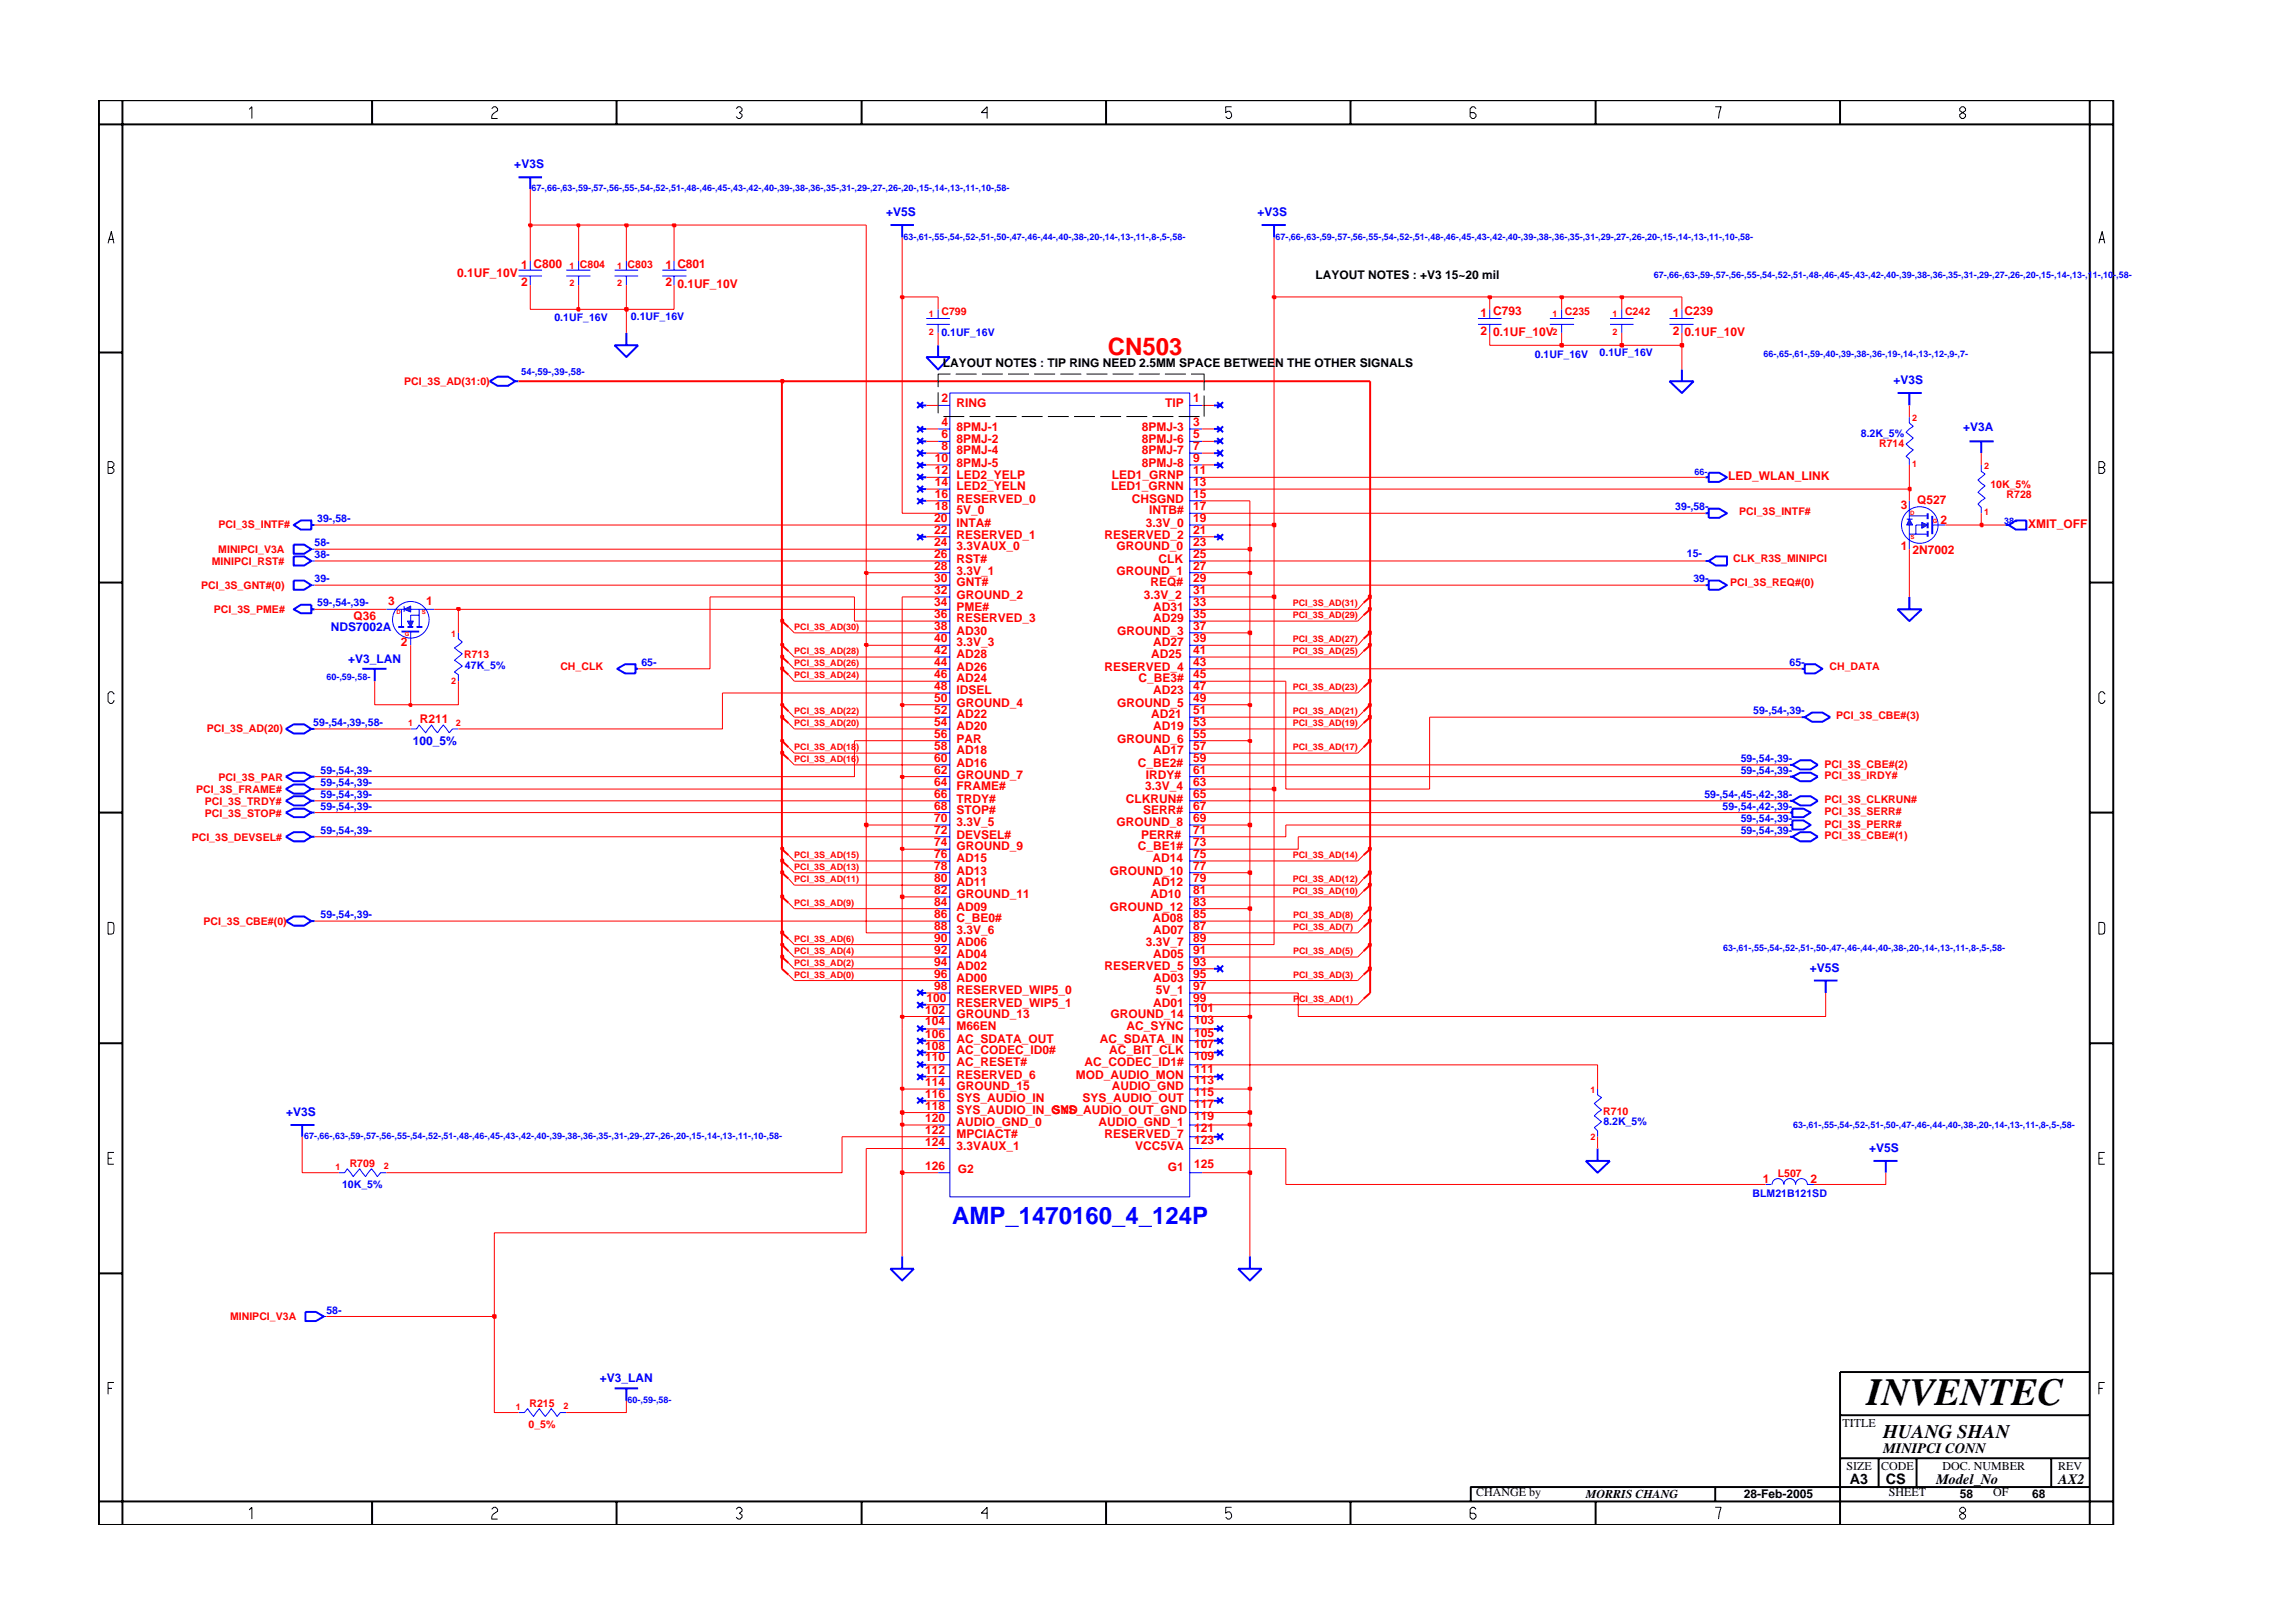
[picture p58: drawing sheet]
<svg xmlns="http://www.w3.org/2000/svg" width="297mm" height="210mm" viewBox="0 0 297 210" stroke-linecap="round" stroke-linejoin="round" font-family="sans-serif">
<defs><g id="words">
<text font-size="5" x="241.8" y="182">INVENTEC</text>
<text font-size="3.1" fill="#f00" x="143.5" y="46">CN503</text>
<text font-size="3.1" fill="#00f" x="123.3" y="158.5">AMP_1470160_4_124P</text>
<text font-size="2.5" x="244" y="186.3">HUANG SHAN</text>
<g font-size="1.9">
<text x="244" y="188.2">MINIPCI CONN</text>
<text x="239.6" y="192.2">A3</text>
<text x="244.3" y="192.3">CS</text>
<text x="250.8" y="192.2">Model_No</text>
<text x="266.6" y="192.2">AX2</text>
</g>
<g font-size="1.6" fill="#00f">
<text x="66.6" y="21.8">+V3S</text>
<text x="114.8" y="28">+V5S</text>
<text x="162.9" y="28">+V3S</text>
<text x="245.3" y="49.8">+V3S</text>
<text x="254.3" y="55.8">+V3A</text>
<text x="42.9" y="81.8">NDS7002A</text>
<text x="45.1" y="85.9">+V3_LAN</text>
<text x="53.5" y="96.5">100_5%</text>
<text x="234.4" y="125.9">+V5S</text>
<text x="37.1" y="144.5">+V3S</text>
<text x="242.1" y="149.2">+V5S</text>
<text x="77.7" y="179.1">+V3_LAN</text>
</g>
<g font-size="1.6" fill="#f00">
<text x="59.2" y="35.8">0.1UF_10V</text>
<text x="67.5" y="34.8">1 C800</text>
<text x="86.2" y="34.8">1 C801</text>
<text x="67.5" y="37.1">2</text>
<text x="86.2" y="37.1">2</text>
<text x="87.7" y="37.4">0.1UF_10V</text>
<text x="191.8" y="41">1 C793</text>
<text x="216.7" y="41">1 C239</text>
<text x="191.8" y="43.4">2</text>
<text x="193.4" y="43.5">0.1UF_10V</text>
<text x="216.7" y="43.4">2</text>
<text x="218.2" y="43.5">0.1UF_10V</text>
<text x="121.9" y="52.1">2</text>
<text x="123.9" y="52.7">RING</text>
<text x="150.9" y="52.7">TIP</text>
<text x="154.5" y="52.1">1</text>
<text x="121.1" y="59.9">10</text>
<text x="121.9" y="55.2">4</text>
<text x="121.9" y="56.7">6</text>
<text x="121.9" y="58.3">8</text>
<text x="123.9" y="55.8">8PMJ-1</text>
<text x="123.9" y="57.3">8PMJ-2</text>
<text x="123.9" y="58.9">8PMJ-4</text>
<text x="147.9" y="55.8">8PMJ-3</text>
<text x="147.9" y="57.3">8PMJ-6</text>
<text x="147.9" y="58.9">8PMJ-7</text>
<text x="154.5" y="55.2">3</text>
<text x="154.5" y="56.7">5</text>
<text x="154.5" y="58.3">7</text>
<text x="154.5" y="59.9">9</text>
<text x="121.1" y="63">14</text>
<text x="121.1" y="61.4">12</text>
<text x="121.1" y="64.5">16</text>
<text x="123.9" y="60.5">8PMJ-5</text>
<text x="123.9" y="63.5">LED2_YELN</text>
<text x="123.9" y="62">LED2_YELP</text>
<text x="123.9" y="65.1">RESERVED_0</text>
<text x="144" y="63.5">LED1_GRNN</text>
<text x="144" y="62">LED1_GRNP</text>
<text x="146.6" y="65.1">CHSGND</text>
<text x="147.9" y="60.5">8PMJ-8</text>
<text x="154.5" y="64.5">15</text>
<text x="154.5" y="63">13</text>
<text x="154.5" y="61.4">11</text>
<text x="223.9" y="62.2">LED_WLAN_LINK</text>
<text x="246.2" y="66">3</text>
<text x="248.4" y="65.3">Q527</text>
<text x="121" y="69.2">22</text>
<text x="121" y="70.7">24</text>
<text x="121" y="67.7">20</text>
<text x="121.1" y="66">18</text>
<text x="123.9" y="68.3">INTA#</text>
<text x="123.9" y="69.8">RESERVED_1</text>
<text x="123.9" y="71.3">3.3VAUX_0</text>
<text x="123.9" y="66.6">5V_0</text>
<text x="143.1" y="69.8">RESERVED_2</text>
<text x="144.6" y="71.3">GROUND_0</text>
<text x="148.4" y="68.3">3.3V_0</text>
<text x="148.9" y="66.6">INTB#</text>
<text x="154.5" y="66">17</text>
<text x="154.5" y="69.2">21</text>
<text x="154.5" y="70.7">23</text>
<text x="154.5" y="67.7">19</text>
<text x="246.2" y="71.2">1</text>
<text x="247.8" y="71.8">2N7002</text>
<text x="251.4" y="67.8">2</text>
<text x="262.7" y="68.4">XMIT_OFF</text>
<text x="121" y="77">32</text>
<text x="121" y="75.4">30</text>
<text x="121" y="72.3">26</text>
<text x="121" y="73.8">28</text>
<text x="123.9" y="77.6">GROUND_2</text>
<text x="123.9" y="76">GNT#</text>
<text x="123.9" y="72.9">RST#</text>
<text x="123.9" y="74.4">3.3V_1</text>
<text x="144.6" y="74.4">GROUND_1</text>
<text x="148.2" y="77.6">3.3V_2</text>
<text x="149" y="76">REQ#</text>
<text x="150.1" y="72.9">CLK</text>
<text x="154.5" y="72.3">25</text>
<text x="154.5" y="75.4">29</text>
<text x="154.5" y="73.8">27</text>
<text x="154.5" y="77">31</text>
<text x="45.8" y="80.4">Q36</text>
<text x="50.3" y="78.3">3</text>
<text x="51.9" y="83.7">2</text>
<text x="55.2" y="78.3">1</text>
<text x="121" y="78.5">34</text>
<text x="121" y="81.6">38</text>
<text x="121" y="80.1">36</text>
<text x="121" y="83.1">40</text>
<text x="123.9" y="79.1">PME#</text>
<text x="123.9" y="82.2">AD30</text>
<text x="123.9" y="80.6">RESERVED_3</text>
<text x="123.9" y="83.8">3.3V_3</text>
<text x="144.7" y="82.2">GROUND_3</text>
<text x="149.4" y="83.8">AD27</text>
<text x="149.4" y="80.6">AD29</text>
<text x="149.4" y="79.1">AD31</text>
<text x="154.5" y="81.6">37</text>
<text x="154.5" y="83.1">39</text>
<text x="154.5" y="80.1">35</text>
<text x="154.5" y="78.5">33</text>
<text x="121" y="89.4">48</text>
<text x="121" y="87.8">46</text>
<text x="121" y="86.3">44</text>
<text x="121" y="84.8">42</text>
<text x="123.9" y="89.9">IDSEL</text>
<text x="123.9" y="88.4">AD24</text>
<text x="123.9" y="86.9">AD26</text>
<text x="123.9" y="85.3">AD28</text>
<text x="143.1" y="86.9">RESERVED_4</text>
<text x="147.5" y="88.4">C_BE3#</text>
<text x="149.1" y="85.3">AD25</text>
<text x="149.4" y="89.9">AD23</text>
<text x="154.5" y="89.4">47</text>
<text x="154.5" y="84.8">41</text>
<text x="154.5" y="86.3">43</text>
<text x="154.5" y="87.8">45</text>
<text x="54.4" y="93.7">R211</text>
<text x="121" y="90.9">50</text>
<text x="121" y="95.6">56</text>
<text x="121" y="94.1">54</text>
<text x="121" y="92.5">52</text>
<text x="123.9" y="91.5">GROUND_4</text>
<text x="123.9" y="94.6">AD20</text>
<text x="123.9" y="93.1">AD22</text>
<text x="144.7" y="91.5">GROUND_5</text>
<text x="149.1" y="93.1">AD21</text>
<text x="149.4" y="94.6">AD19</text>
<text x="154.5" y="95.6">55</text>
<text x="154.5" y="90.9">49</text>
<text x="154.5" y="94.1">53</text>
<text x="154.5" y="92.5">51</text>
<text x="121" y="100.3">62</text>
<text x="121" y="98.7">60</text>
<text x="121" y="97.1">58</text>
<text x="121" y="101.8">64</text>
<text x="123.9" y="100.9">GROUND_7</text>
<text x="123.9" y="99.3">AD16</text>
<text x="123.9" y="96.2">PAR</text>
<text x="123.9" y="97.7">AD18</text>
<text x="144.7" y="96.2">GROUND_6</text>
<text x="147.4" y="99.3">C_BE2#</text>
<text x="148.4" y="100.9">IRDY#</text>
<text x="149.4" y="97.7">AD17</text>
<text x="154.5" y="100.3">61</text>
<text x="154.5" y="97.1">57</text>
<text x="154.5" y="101.8">63</text>
<text x="154.5" y="98.7">59</text>
<text x="121" y="104.9">68</text>
<text x="121" y="103.4">66</text>
<text x="121" y="106.4">70</text>
<text x="123.9" y="105.5">STOP#</text>
<text x="123.9" y="104">TRDY#</text>
<text x="123.9" y="107">3.3V_5</text>
<text x="123.9" y="102.4">FRAME#</text>
<text x="144.6" y="107">GROUND_8</text>
<text x="145.9" y="104">CLKRUN#</text>
<text x="148.1" y="105.5">SERR#</text>
<text x="148.4" y="102.4">3.3V_4</text>
<text x="154.5" y="106.4">69</text>
<text x="154.5" y="104.9">67</text>
<text x="154.5" y="103.4">65</text>
<text x="121" y="109.6">74</text>
<text x="121" y="112.7">78</text>
<text x="121" y="111.2">76</text>
<text x="121" y="108">72</text>
<text x="123.9" y="110.2">GROUND_9</text>
<text x="123.9" y="113.3">AD13</text>
<text x="123.9" y="111.7">AD15</text>
<text x="123.9" y="108.6">DEVSEL#</text>
<text x="143.8" y="113.3">GROUND_10</text>
<text x="147.4" y="110.2">C_BE1#</text>
<text x="147.8" y="108.6">PERR#</text>
<text x="149.3" y="111.7">AD14</text>
<text x="154.5" y="112.7">77</text>
<text x="154.5" y="111.2">75</text>
<text x="154.5" y="108">71</text>
<text x="154.5" y="109.6">73</text>
<text x="121" y="115.8">82</text>
<text x="121" y="117.4">84</text>
<text x="121" y="114.2">80</text>
<text x="121" y="118.9">86</text>
<text x="123.9" y="116.3">GROUND_11</text>
<text x="123.9" y="118">AD09</text>
<text x="123.9" y="114.8">AD11</text>
<text x="123.9" y="119.5">C_BE0#</text>
<text x="143.8" y="118">GROUND_12</text>
<text x="149" y="116.3">AD10</text>
<text x="149.3" y="119.5">AD08</text>
<text x="149.3" y="114.8">AD12</text>
<text x="154.5" y="117.4">83</text>
<text x="154.5" y="118.9">85</text>
<text x="154.5" y="115.8">81</text>
<text x="154.5" y="114.2">79</text>
<text x="121" y="122">90</text>
<text x="121" y="125.1">94</text>
<text x="121" y="123.5">92</text>
<text x="121" y="120.5">88</text>
<text x="123.9" y="122.6">AD06</text>
<text x="123.9" y="125.7">AD02</text>
<text x="123.9" y="124.1">AD04</text>
<text x="123.9" y="121">3.3V_6</text>
<text x="143.1" y="125.7">RESERVED_5</text>
<text x="148.4" y="122.6">3.3V_7</text>
<text x="149.4" y="124.1">AD05</text>
<text x="149.4" y="121">AD07</text>
<text x="154.5" y="120.5">87</text>
<text x="154.5" y="123.5">91</text>
<text x="154.5" y="125.1">93</text>
<text x="154.5" y="122">89</text>
<text x="119.9" y="131.3">102</text>
<text x="120" y="129.8">100</text>
<text x="121" y="126.7">96</text>
<text x="121" y="128.2">98</text>
<text x="123.9" y="131.9">GROUND_13</text>
<text x="123.9" y="128.8">RESERVED_WIP5_0</text>
<text x="123.9" y="130.4">RESERVED_WIP5_1</text>
<text x="123.9" y="127.3">AD00</text>
<text x="143.9" y="131.9">GROUND_14</text>
<text x="149.4" y="127.3">AD03</text>
<text x="149.4" y="130.4">AD01</text>
<text x="149.7" y="128.8">5V_1</text>
<text x="154.5" y="129.8">99</text>
<text x="154.5" y="126.7">95</text>
<text x="154.5" y="128.2">97</text>
<text x="154.7" y="131.2">101</text>
<text x="119.9" y="132.8">104</text>
<text x="119.9" y="136">108</text>
<text x="119.9" y="137.5">110</text>
<text x="119.9" y="134.5">106</text>
<text x="123.9" y="133.5">M66EN</text>
<text x="123.9" y="136.6">AC_CODEC_ID0#</text>
<text x="123.9" y="135.1">AC_SDATA_OUT</text>
<text x="142.5" y="135.1">AC_SDATA_IN</text>
<text x="143.7" y="136.6">AC_BIT_CLK</text>
<text x="145.9" y="133.5">AC_SYNC</text>
<text x="154.7" y="135.8">107</text>
<text x="154.7" y="137.3">109</text>
<text x="154.7" y="134.3">105</text>
<text x="154.7" y="132.7">103</text>
<text x="119.9" y="140.6">114</text>
<text x="119.9" y="139.1">112</text>
<text x="119.9" y="142.2">116</text>
<text x="119.9" y="143.8">118</text>
<text x="123.9" y="141.2">GROUND_15</text>
<text x="123.9" y="139.7">RESERVED_6</text>
<text x="123.9" y="142.8">SYS_AUDIO_IN</text>
<text x="123.9" y="138.1">AC_RESET#</text>
<text x="139.4" y="139.7">MOD_AUDIO_MON</text>
<text x="140.2" y="142.8">SYS_AUDIO_OUT</text>
<text x="140.5" y="138.1">AC_CODEC_ID1#</text>
<text x="144" y="141.2">AUDIO_GND</text>
<text x="154.7" y="138.9">111</text>
<text x="154.7" y="140.5">113</text>
<text x="154.7" y="142">115</text>
<text x="154.7" y="143.6">117</text>
<text x="119.9" y="145.3">120</text>
<text x="119.9" y="146.9">122</text>
<text x="119.9" y="148.4">124</text>
<text x="123.9" y="145.9">AUDIO_GND_0</text>
<text x="123.9" y="147.4">MPCIACT#</text>
<text x="123.9" y="149">3.3VAUX_1</text>
<text x="123.9" y="144.4">SYS_AUDIO_IN_GND</text>
<text x="136.3" y="144.4">SYS_AUDIO_OUT_GND</text>
<text x="142.3" y="145.9">AUDIO_GND_1</text>
<text x="143.1" y="147.4">RESERVED_7</text>
<text x="147.1" y="149">VCC5VA</text>
<text x="154.7" y="145.1">119</text>
<text x="154.7" y="148.3">123</text>
<text x="154.7" y="146.6">121</text>
<text x="119.9" y="151.6">126</text>
<text x="124.1" y="151.9">G2</text>
<text x="151.3" y="151.7">G1</text>
<text x="154.7" y="151.3">125</text>
<text x="228.4" y="153.3">1</text>
<text x="234.6" y="153.3">2</text>
</g>
<g font-size="1.6">
<text x="170.4" y="36.2">LAYOUT NOTES : +V3 15~20 mil</text>
<text x="122.1" y="47.6">LAYOUT NOTES : TIP RING NEED 2.5MM SPACE BETWEEN THE OTHER SIGNALS</text>
<text x="238.7" y="184.8">TITLE</text>
<text x="239.2" y="190.4">SIZE</text>
<text x="243.7" y="190.4">CODE</text>
<text x="251.6" y="190.4">DOC. NUMBER</text>
<text x="266.6" y="190.4">REV</text>
<text x="191.2" y="193.9">CHANGE by</text>
<text x="205.4" y="194.1">MORRIS CHANG</text>
<text x="225.9" y="194.1">28-Feb-2005</text>
<text x="244.7" y="193.9">SHEET</text>
<text x="253.9" y="194.1">58</text>
<text x="258.2" y="193.9">OF</text>
<text x="263.3" y="194.1">68</text>
</g>
<g font-size="1.4" fill="#f00">
<text x="75.1" y="34.7">C804</text>
<text x="81.3" y="34.7">C803</text>
<text x="121.9" y="40.8">C799</text>
<text x="202.7" y="40.8">C235</text>
<text x="210.5" y="40.8">C242</text>
<text x="52.4" y="49.9">PCI_3S_AD(31:0)</text>
<text x="243.4" y="57.9">R714</text>
<text x="257.8" y="63.2">10K_5%</text>
<text x="259.9" y="64.6">R728</text>
<text x="28.3" y="71.7">MINIPCI_V3A</text>
<text x="28.3" y="68.4">PCI_3S_INTF#</text>
<text x="225.3" y="66.7">PCI_3S_INTF#</text>
<text x="26.1" y="76.3">PCI_3S_GNT#(0)</text>
<text x="27.4" y="73.2">MINIPCI_RST#</text>
<text x="224.1" y="75.9">PCI_3S_REQ#(0)</text>
<text x="224.5" y="72.8">CLK_R3S_MINIPCI</text>
<text x="27.7" y="79.5">PCI_3S_PME#</text>
<text x="60.1" y="85.3">R713</text>
<text x="72.6" y="86.8">CH_CLK</text>
<text x="237" y="86.8">CH_DATA</text>
<text x="26.8" y="94.8">PCI_3S_AD(20)</text>
<text x="237.9" y="93.2">PCI_3S_CBE#(3)</text>
<text x="28.3" y="101.1">PCI_3S_PAR</text>
<text x="236.3" y="99.4">PCI_3S_CBE#(2)</text>
<text x="236.3" y="101">PCI_3S_IRDY#</text>
<text x="25.4" y="102.7">PCI_3S_FRAME#</text>
<text x="26.5" y="104.3">PCI_3S_TRDY#</text>
<text x="26.5" y="105.8">PCI_3S_STOP#</text>
<text x="236.3" y="107.2">PCI_3S_PERR#</text>
<text x="236.3" y="104.1">PCI_3S_CLKRUN#</text>
<text x="236.3" y="105.6">PCI_3S_SERR#</text>
<text x="24.8" y="108.9">PCI_3S_DEVSEL#</text>
<text x="236.3" y="108.7">PCI_3S_CBE#(1)</text>
<text x="26.4" y="119.8">PCI_3S_CBE#(0)</text>
<text x="207.7" y="144.4">R710</text>
<text x="45.3" y="151.2">R709</text>
<text x="230.3" y="152.5">L507</text>
<text x="29.8" y="171.1">MINIPCI_V3A</text>
<text x="68.5" y="184.9">0_5%</text>
<text x="68.6" y="182.2">R215</text>
</g>
<g font-size="1.4" fill="#00f">
<text x="71.8" y="41.6">0.1UF_16V</text>
<text x="81.7" y="41.5">0.1UF_16V</text>
<text x="121.9" y="43.5">0.1UF_16V</text>
<text x="198.8" y="46.3">0.1UF_16V</text>
<text x="207.2" y="46.2">0.1UF_16V</text>
<text x="241.1" y="56.6">8.2K_5%</text>
<text x="40.8" y="70.7">58-</text>
<text x="41.1" y="67.7">39-,58-</text>
<text x="217" y="66.1">39-,58-</text>
<text x="40.8" y="72.3">38-</text>
<text x="40.8" y="75.4">39-</text>
<text x="218.5" y="72.2">15-</text>
<text x="219.4" y="75.4">39-</text>
<text x="41.1" y="78.5">59-,54-,39-</text>
<text x="60.2" y="86.6">47K_5%</text>
<text x="83.1" y="86.3">65-</text>
<text x="231.8" y="86.3">65-</text>
<text x="40.6" y="94">59-,54-,39-,58-</text>
<text x="227.1" y="92.5">59-,54-,39-</text>
<text x="41.5" y="100.3">59-,54-,39-</text>
<text x="41.5" y="101.8">59-,54-,39-</text>
<text x="225.5" y="98.7">59-,54-,39-</text>
<text x="225.5" y="100.3">59-,54-,39-</text>
<text x="41.5" y="103.4">59-,54-,39-</text>
<text x="41.5" y="104.9">59-,54-,39-</text>
<text x="220.8" y="103.4">59-,54-,45-,42-,38-</text>
<text x="223.1" y="104.9">59-,54-,42-,39-</text>
<text x="225.5" y="106.5">59-,54-,39-</text>
<text x="41.5" y="108.1">59-,54-,39-</text>
<text x="225.5" y="108.1">59-,54-,39-</text>
<text x="41.5" y="118.9">59-,54-,39-</text>
<text x="207.7" y="145.7">8.2K_5%</text>
<text x="44.3" y="153.9">10K_5%</text>
<text x="227" y="155.1">BLM21B121SD</text>
<text x="42.3" y="170.2">58-</text>
</g>
<g font-size="1.2" fill="#00f">
<text x="68.9" y="24.8">67-,66-,63-,59-,57-,56-,55-,54-,52-,51-,48-,46-,45-,43-,42-,40-,39-,38-,36-,35-,31-,29-,27-,26-,20-,15-,14-,13-,11-,10-,58-</text>
<text x="117" y="31">63-,61-,55-,54-,52-,51-,50-,47-,46-,44-,40-,38-,20-,14-,13-,11-,8-,5-,58-</text>
<text x="165.2" y="31">67-,66-,63-,59-,57-,56-,55-,54-,52-,51-,48-,46-,45-,43-,42-,40-,39-,38-,36-,35-,31-,29-,27-,26-,20-,15-,14-,13-,11-,10-,58-</text>
<text x="214.2" y="36">67-,66-,63-,59-,57-,56-,55-,54-,52-,51-,48-,46-,45-,43-,42-,40-,39-,38-,36-,35-,31-,29-,27-,26-,20-,15-,14-,13-,11-,10-,58-</text>
<text x="228.5" y="46.3">66-,65-,61-,59-,40-,39-,38-,36-,19-,14-,13-,12-,9-,7-</text>
<text x="67.5" y="48.6">54-,59-,39-,58-</text>
<text x="219.5" y="61.6">66-</text>
<text x="259.6" y="67.8">38-</text>
<text x="42.3" y="88">60-,59-,58-</text>
<text x="223.2" y="123.2">63-,61-,55-,54-,52-,51-,50-,47-,46-,44-,40-,38-,20-,14-,13-,11-,8-,5-,58-</text>
<text x="39.4" y="147.5">67-,66-,63-,59-,57-,56-,55-,54-,52-,51-,48-,46-,45-,43-,42-,40-,39-,38-,36-,35-,31-,29-,27-,26-,20-,15-,14-,13-,11-,10-,58-</text>
<text x="232.3" y="146.2">63-,61-,55-,54-,52-,51-,50-,47-,46-,44-,40-,38-,20-,14-,13-,11-,8-,5-,58-</text>
<text x="81.3" y="181.8">60-,59-,58-</text>
</g>
<g font-size="1.2" fill="#f00">
<text x="73.8" y="34.8">1</text>
<text x="80" y="34.8">1</text>
<text x="73.8" y="37.1">2</text>
<text x="80" y="37.1">2</text>
<text x="120.3" y="41">1</text>
<text x="201.1" y="41">1</text>
<text x="208.9" y="41">1</text>
<text x="120.3" y="43.4">2</text>
<text x="201.1" y="43.4">2</text>
<text x="208.9" y="43.4">2</text>
<text x="247.7" y="54.5">2</text>
<text x="247.7" y="60.5">1</text>
<text x="257" y="60.8">2</text>
<text x="257" y="66.8">1</text>
<text x="58.4" y="82.6">1</text>
<text x="102.9" y="81.6">PCI_3S_AD(30)</text>
<text x="167.5" y="83.2">PCI_3S_AD(27)</text>
<text x="167.5" y="80">PCI_3S_AD(29)</text>
<text x="167.5" y="78.5">PCI_3S_AD(31)</text>
<text x="58.4" y="88.6">2</text>
<text x="102.9" y="84.7">PCI_3S_AD(28)</text>
<text x="102.9" y="86.3">PCI_3S_AD(26)</text>
<text x="102.9" y="87.8">PCI_3S_AD(24)</text>
<text x="167.5" y="89.4">PCI_3S_AD(23)</text>
<text x="167.5" y="84.7">PCI_3S_AD(25)</text>
<text x="52.9" y="94.1">1</text>
<text x="59" y="94">2</text>
<text x="102.9" y="92.5">PCI_3S_AD(22)</text>
<text x="102.9" y="94">PCI_3S_AD(20)</text>
<text x="167.5" y="94">PCI_3S_AD(19)</text>
<text x="167.5" y="92.5">PCI_3S_AD(21)</text>
<text x="102.9" y="97.1">PCI_3S_AD(18)</text>
<text x="102.9" y="98.7">PCI_3S_AD(16)</text>
<text x="167.5" y="97.1">PCI_3S_AD(17)</text>
<text x="102.9" y="111.1">PCI_3S_AD(15)</text>
<text x="102.9" y="112.7">PCI_3S_AD(13)</text>
<text x="167.5" y="111.1">PCI_3S_AD(14)</text>
<text x="102.9" y="114.2">PCI_3S_AD(11)</text>
<text x="102.9" y="117.4">PCI_3S_AD(9)</text>
<text x="167.5" y="115.8">PCI_3S_AD(10)</text>
<text x="167.5" y="114.2">PCI_3S_AD(12)</text>
<text x="167.5" y="118.9">PCI_3S_AD(8)</text>
<text x="102.9" y="122">PCI_3S_AD(6)</text>
<text x="102.9" y="123.6">PCI_3S_AD(4)</text>
<text x="102.9" y="125.1">PCI_3S_AD(2)</text>
<text x="167.5" y="123.6">PCI_3S_AD(5)</text>
<text x="167.5" y="120.4">PCI_3S_AD(7)</text>
<text x="102.9" y="126.7">PCI_3S_AD(0)</text>
<text x="167.5" y="129.8">PCI_3S_AD(1)</text>
<text x="167.5" y="126.7">PCI_3S_AD(3)</text>
<text x="206" y="141.6">1</text>
<text x="206" y="147.7">2</text>
<text x="43.5" y="151.6">1</text>
<text x="49.7" y="151.5">2</text>
<text x="66.8" y="182.7">1</text>
<text x="73" y="182.6">2</text>
</g>
<g font-size=".8" fill="#f00">
<text x="247.5" y="66.7">D</text>
<text x="247.5" y="69.8">S</text>
<text x="250.4" y="67.8">G</text>
<text x="51.4" y="79.6">D</text>
<text x="52.4" y="82.4">G</text>
<text x="54.6" y="79.6">S</text>
</g>
</g></defs>
<g fill="none" stroke="#00f" stroke-width=".25">
<path d="M115.3 29.2h3.1M116.9 29.2v1.6M63.4 49.4l1.1-.6h1.3l.9 .6-.9 .6h-1.3zM66.7 49.4h.5M79.6 44.7h3.1l-1.6 1.6zM81.1 43.1v1.6M118.8 55.2l.8 .8M118.8 56.8l.8 .7M118.8 58.3l.8 .8M118.8 59.9l.8 .7M118.8 52.1l.8 .8M119.2 57.2h.8"/>
<path d="M119.2 55.6h.8M119.2 58.7h.8M119.2 52.5h.8M119.6 55.2l-.8 .8M119.6 56.8l-.8 .7M119.6 58.3l-.8 .8M119.6 59.9l-.8 .7M119.6 52.1l-.8 .8M216.3 49.4h3.1l-1.5 1.5zM217.9 47.9v1.5M255.1 57.2h3.2M256.7 57.2v1.5"/>
<path d="M38 72.1h1.4l.9 .6-.9 .6h-1.4zM38 75.2h1.4l.9 .6-.9 .6h-1.4zM38 78.9l1-.6h1.3v1.1h-1.3zM40.3 78.9h.5M118.8 61.4l.8 .8M118.8 62.9l.8 .9M118.8 69.2l.8 .8M119.2 61.8h.8M119.2 69.5h.8M119.2 60.2h.8M119.2 63.4h.8M119.6 61.4l-.8 .8"/>
<path d="M119.6 62.9l-.8 .9M119.6 69.2l-.8 .8M157.3 69.5h.7M157.7 69.2l.7 .8M158.4 69.2l-.7 .8M220.9 61.8h.4M221.3 61.2h1.4l1 .6-1 .6h-1.4zM245.8 78.9h3.1l-1.6 1.6zM247.3 77.3v1.6M250.3 66.8v2.4M259.8 68h.4M260.2 68l.9-.6h1.4v1.2h-1.4z"/>
<path d="M37 94.4l1-.6h1.4l.9 .6-.9 .6h-1.4zM40.3 94.4h.5M46.9 86.6h3.2M48.5 86.6v1.7M80 86.6l1-.6h1.3v1.2h-1.3zM82.3 86.6h.4M37 102.2l1-.6h1.4l.9 .6-.9 .6h-1.4zM37 108.4l1-.6h1.4l.9 .6-.9 .6h-1.4zM37 119.3l1-.6h1.4l.9 .6-.9 .6h-1.4zM37 103.7l1-.5h1.4l.9 .5-.9 .6h-1.4zM40.3 102.2h.5M40.3 108.4h.5"/>
<path d="M40.3 119.3h.5M40.3 103.7h.5M231.8 105.3h.4M231.8 108.4h.4M232.2 104.8h1.4l1 .5-1 .6h-1.4zM232.2 108.4l1-.6h1.4l.9 .6-.9 .6h-1.4zM157.3 125.5h.7M157.3 133.3h.7M157.3 134.8h.7M157.3 136.3h.7M157.3 139.5h.7M157.7 125.1l.7 .8"/>
<path d="M157.7 132.9l.7 .7M157.7 134.5l.7 .7M157.7 136l.7 .8M157.7 139.1l.7 .8M158.4 125.1l-.7 .8M158.4 132.9l-.7 .7M158.4 134.5l-.7 .7M158.4 136l-.7 .8M158.4 139.1l-.7 .8M235 127h3M236.5 127v1.6M37.6 145.7h3.2"/>
<path d="M39.1 145.7v1.6M157.3 142.6h.7M157.3 147.3h.7M157.7 142.2l.7 .7M157.7 146.8l.7 .9M158.4 142.2l-.7 .7M158.4 146.8l-.7 .9M205.4 150.4h3.2l-1.6 1.5zM207 148.8v1.6M39.6 170h1.3l1 .5-1 .6h-1.3zM115.3 164.4h3.1l-1.5 1.5zM116.9 162.8v1.6"/>
<path d="M160.4 164.4h3l-1.5 1.5zM161.9 162.8v1.6"/>
</g>
<g fill="none" stroke="#f00" stroke-width=".13">
<path d="M176.6 79.7l-.7 .8M102.1 87.4l.8 .9M102.1 85.9l.8 .7M102.1 92.1l.8 .8M102.1 81.2l.8 .8M102.1 93.7l.8 .7M176.6 82.7l-.7 .9M176.6 92.1l-.7 .8M176.6 84.4l-.7 .7M102.1 110.8l.8 .7M102.1 112.3l.8 .8M102.1 113.8l.8 .9"/>
<path d="M176.6 110.8l-.7 .7M176.6 118.5l-.7 .8M102.1 123.2l.8 .8M102.1 121.6l.8 .8M176.6 126.3l-.7 .7M176.6 120.1l-.7 .7"/>
</g>
<g fill="none" stroke="#f00" stroke-width=".25">
<path d="M177.5 78.9l-.9 .8M101.3 86.6l.8 .8M101.3 85.1l.8 .8M101.3 91.3l.8 .8M101.3 80.5l.8 .7M101.3 92.9l.8 .8M177.5 82l-.9 .7M177.5 91.3l-.9 .8M177.5 83.6l-.9 .8M101.3 110l.8 .8M101.3 111.5l.8 .8M101.3 113.1l.8 .7"/>
<path d="M177.5 110l-.9 .8M177.5 117.7l-.9 .8M177.5 119.3l-.9 .8M101.3 122.4l.8 .8M101.3 120.8l.8 .8M177.5 125.5l-.9 .8"/>
</g>
<g fill="none" stroke="#00f" stroke-width=".13">
<path d="M67.2 35h3M67.2 35.8h3M68.7 33.8v1.2M68.7 35.8v1.1M73.3 35h3.2M73.3 35.8h3.2M75 33.8v1.2M75 35.8v1.1M79.6 35h3.1M79.6 35.8h3.1M81.1 33.8v1.2M81.1 35.8v1.1"/>
<path d="M120 41.3h3M120 42h3M121.5 40.1v1.2M121.5 42v1.1M121.5 52.5h1.5M121.5 55.6h1.5M121.5 57.2h1.5M121.5 58.7h1.5M123 50.9h31.1v104.2h-31.1zM154.1 52.5h1.6M154.1 55.6h1.6M154.1 57.2h1.6"/>
<path d="M154.1 58.7h1.6M208.6 41.3h3M208.6 42h3M210.1 40.1v1.2M210.1 42v1.1M216.3 41.3h3.1M216.3 42h3.1M217.9 40.1v1.2M217.9 42v1.1M40.3 72.7h.5M40.3 75.8h.5M121.5 72.7h1.5"/>
<path d="M121.5 75.8h1.5M121.5 60.2h1.5M121.5 61.8h1.5M121.5 63.4h1.5M121.5 64.9h1.5M121.5 66.5h1.5M121.5 68h1.5M121.5 69.5h1.5M121.5 71.1h1.5M121.5 74.2h1.5M121.5 77.3h1.5M121.5 78.9h1.5"/>
<path d="M154.1 72.7h1.6M154.1 75.8h1.6M154.1 60.2h1.6M154.1 61.8h1.6M154.1 63.4h1.6M154.1 64.9h1.6M154.1 66.5h1.6M154.1 68h1.6M154.1 69.5h1.6M154.1 71.1h1.6M154.1 74.2h1.6M154.1 77.3h1.6"/>
<path d="M154.1 78.9h1.6M250.3 68h1.7M256.7 60.2v.9l.5 .3-1 .8 1 .7-1 .9 1 .7-1 .8 .5 .4v.8M53.2 94.4h.8l.3-.5 .8 1 .8-1 .8 1 .7-1 .8 1 .4-.5h.8M121.5 80.5h1.5M121.5 82h1.5M121.5 83.6h1.5M121.5 85.1h1.5M121.5 86.6h1.5M121.5 88.3h1.5M121.5 89.8h1.5M121.5 91.3h1.5"/>
<path d="M121.5 92.9h1.5M121.5 94.4h1.5M121.5 96h1.5M121.5 97.6h1.5M121.5 99.1h1.5M154.1 80.5h1.6M154.1 82h1.6M154.1 83.6h1.6M154.1 85.1h1.6M154.1 86.6h1.6M154.1 88.3h1.6M154.1 89.8h1.6"/>
<path d="M154.1 91.3h1.6M154.1 92.9h1.6M154.1 94.4h1.6M154.1 96h1.6M154.1 97.6h1.6M154.1 99.1h1.6M121.5 100.6h1.5M121.5 102.2h1.5M121.5 103.7h1.5M121.5 105.3h1.5M121.5 106.9h1.5M121.5 108.4h1.5"/>
<path d="M121.5 110h1.5M121.5 111.5h1.5M121.5 113.1h1.5M121.5 114.7h1.5M121.5 116.2h1.5M121.5 117.7h1.5M121.5 119.3h1.5M154.1 100.6h1.6M154.1 102.2h1.6M154.1 103.7h1.6M154.1 105.3h1.6M154.1 106.9h1.6"/>
<path d="M154.1 108.4h1.6M154.1 110h1.6M154.1 111.5h1.6M154.1 113.1h1.6M154.1 114.7h1.6M154.1 116.2h1.6M154.1 117.7h1.6M154.1 119.3h1.6M121.5 120.8h1.5M121.5 122.4h1.5M121.5 124h1.5M121.5 125.5h1.5"/>
<path d="M121.5 127h1.5M121.5 128.6h1.5M121.5 130.2h1.5M121.5 131.7h1.5M121.5 133.3h1.5M121.5 134.8h1.5M121.5 136.3h1.5M121.5 138h1.5M121.5 139.5h1.5M154.1 120.8h1.6M154.1 122.4h1.6M154.1 124h1.6"/>
<path d="M154.1 125.5h1.6M154.1 127h1.6M154.1 128.6h1.6M154.1 130.2h1.6M154.1 131.7h1.6M154.1 133.3h1.6M154.1 134.8h1.6M154.1 136.3h1.6M154.1 138h1.6M154.1 139.5h1.6M43.9 151.9h.7l.4-.5 .7 1 .9-1 .8 1 .7-1 .8 1 .4-.5h.8M121.5 151.9h1.5"/>
<path d="M121.5 141.1h1.5M121.5 142.6h1.5M121.5 144.1h1.5M121.5 145.7h1.5M121.5 147.3h1.5M121.5 148.8h1.5M154.1 151.9h1.6M154.1 141.1h1.6M154.1 142.6h1.6M154.1 144.1h1.6M154.1 145.7h1.6M154.1 147.3h1.6"/>
<path d="M154.1 148.8h1.6M207 141.1v.7l.5 .4-1 .7 1 .9-1 .8 1 .7-1 .8 .5 .4v.8M228.7 153.4h.8M229.6 153.4a.76 .76 0 0 1 .7-.7 .76 .76 0 0 1 .8 .7 .76 .76 0 0 1 .7-.7 .76 .76 0 0 1 .8 .7 .76 .76 0 0 1 .8-.7 .76 .76 0 0 1 .7 .7h.9M41.9 170.5h.4M67.2 183h.7l.5-.5 .7 1 .8-1 .7 1 .8-1 .8 1 .4-.5h.7"/>
</g>
<path d="M247.3 67.3l.5 .7h-.8z" fill="#3c3cc8"/>
<path d="M247 67.3h.8M247.3 67.3l.5 .7h-.8z" fill="none" stroke="#00f" stroke-width=".13"/>
<path d="M248.9 67.7l.8 .3-.8 .4z" fill="#3c3cc8"/>
<g fill="none" stroke="#00f" stroke-width=".13">
<path d="M85.8 35h3.1M85.8 35.8h3.1M87.3 33.8v1.2M87.3 35.8v1.1M191.5 41.3h3M191.5 42h3M193 40.1v1.2M193 42v1.1M200.8 41.3h3.1M200.8 42h3.1M202.3 40.1v1.2M202.3 42v1.1"/>
<path d="M247.3 54v.8l.5 .4-.9 .8 .9 .8-.9 .7 .9 .8-.9 .8 .4 .4v.7M40.3 71.1h.5M247.3 69.2h2.4M247.3 66.8h2.4M247.3 64.9v2.4M247.3 68v3.1M248.9 67.7l.8 .3-.8 .4zM248.9 68h-.7v1.2M53.2 81.8v1.8M59.4 82v.7l.5 .5-1 .7 1 .8-1 .8 1 .8-1 .8 .5 .3v.9"/>
<circle cx="248.7" cy="68" r="2.37"/>
</g>
<g fill="none" stroke="#00f" stroke-width=".25">
<path d="M67.2 23h3M68.7 23v1.5M163.4 29.2h3.2M165 29.2v1.6M120 46.3h3l-1.5 1.6zM121.5 44.7v1.6M157.3 55.6h.7M157.3 57.2h.7M157.3 58.7h.7M157.3 52.5h.7M157.7 59.9l.7 .7M157.7 55.2l.7 .8"/>
<path d="M157.7 56.8l.7 .7M157.7 58.3l.7 .8M157.7 52.1l.7 .8M158.4 59.9l-.7 .7M158.4 55.2l-.7 .8M158.4 56.8l-.7 .7M158.4 58.3l-.7 .8M158.4 52.1l-.7 .8M245.8 50.9h3.1M247.3 50.9v1.6M38 68l1-.6h1.3v1.2h-1.3zM38 70.6h1.4l.9 .5-.9 .6h-1.4z"/>
<path d="M40.3 68h.5M118.8 64.5l.8 .8M119.2 64.9h.8M119.6 64.5l-.8 .8M157.3 60.2h.7M220.9 75.8h.4M220.9 66.5h.4M220.9 72.7h.4M221.3 75.2h1.4l1 .6-1 .6h-1.4zM221.3 65.9h1.4l1 .6-1 .6h-1.4zM221.3 72.7l1-.6h1.4v1.2h-1.4zM249.7 66.5v.8"/>
<path d="M249.7 67.7v.7M249.7 68.8v.7M52 81.8h2.3M231.8 99.1h.4M232.2 99.1l1-.6h1.4l.9 .6-.9 .6h-1.4zM233.4 86.6h.4M233.4 92.9h.4M233.8 86h1.3l1 .6-1 .6h-1.3zM233.8 92.9l.9-.6h1.4l1 .6-1 .6h-1.4zM37 105.3l1-.5h1.4l.9 .5-.9 .6h-1.4zM37 100.6l1-.5h1.4l.9 .5-.9 .6h-1.4zM40.3 105.3h.5"/>
<path d="M40.3 100.6h.5M231.8 106.9h.4M231.8 100.6h.4M231.8 103.7h.4M232.2 106.3h1.4l1 .6-1 .6h-1.4zM232.2 100.6l1-.5h1.4l.9 .5-.9 .6h-1.4zM232.2 103.7l1-.5h1.4l.9 .5-.9 .6h-1.4zM118.8 128.2l.8 .8M118.8 129.8l.8 .8M118.8 132.9l.8 .7M118.8 134.5l.8 .7M118.8 136l.8 .8"/>
<path d="M118.8 137.5l.8 .8M118.8 139.1l.8 .8M119.2 128.6h.8M119.2 130.2h.8M119.2 133.3h.8M119.2 134.8h.8M119.2 136.3h.8M119.2 138h.8M119.2 139.5h.8M119.6 128.2l-.8 .8M119.6 129.8l-.8 .8M119.6 132.9l-.8 .7"/>
<path d="M119.6 134.5l-.8 .7M119.6 136l-.8 .8M119.6 137.5l-.8 .8M119.6 139.1l-.8 .8M118.8 142.2l.8 .7M119.2 142.6h.8M119.6 142.2l-.8 .7M242.7 150.4h3.1M244.3 150.4v1.5M79.6 179.9h3.1M81.1 179.9v1.6"/>
</g>
<g fill="none" stroke="#f00" stroke-width=".13">
<path d="M176.6 78.1l-.7 .8M102.1 96.8l.8 .8M102.1 84.4l.8 .7M102.1 98.3l.8 .8M176.6 93.7l-.7 .7M176.6 89l-.7 .8M176.6 96.8l-.7 .8M102.1 117l.8 .7M176.6 115.4l-.7 .8M176.6 113.8l-.7 .9M102.1 124.7l.8 .8M102.1 126.3l.8 .7"/>
<path d="M176.6 123.2l-.7 .8M176.6 129.4l-.7 .8"/>
</g>
<g fill="none" stroke="#f00" stroke-width=".25">
<path d="M177.5 77.3l-.9 .8M101.3 96l.8 .8M101.3 83.6l.8 .8M101.3 97.6l.8 .7M177.5 92.9l-.9 .8M177.5 88.3l-.9 .7M177.5 96l-.9 .8M101.3 116.2l.8 .8M177.5 114.7l-.9 .7M177.5 113.1l-.9 .7M101.3 124l.8 .7M101.3 125.5l.8 .8"/>
<path d="M177.5 122.4l-.9 .8M177.5 128.6l-.9 .8"/>
</g>
<path d="M52.4 78.9l.8-.4v.8z" fill="#3c3cc8"/>
<path d="M52.4 78.9l.8-.4v.8zM52.4 78.5v.8" fill="none" stroke="#00f" stroke-width=".13"/>
<path d="M52.8 80.5h.7l-.3 .7z" fill="#3c3cc8"/>
<g fill="none" stroke="#00f" stroke-width=".13">
<path d="M50.1 78.9h2.3M52 78.9v2.3M53.2 78.9h3M54.3 78.9v2.3M54.3 79.7h-1.1v.8M52.8 80.5h.7l-.3 .7z"/>
<circle cx="53.2" cy="80.3" r="2.37"/>
</g>
<path d="M51.6 81.2h.8M52.8 81.2h.7M54 81.2h.7" fill="none" stroke="#00f" stroke-width=".25"/>
<path d="M42.3 170.5h21.7v12.5h3.2M81.1 181.5v1.5h-7.8" fill="none" stroke="#f00" stroke-width=".13"/>
<path d="M63.9 170.4h.3v.3h-.3z" fill="#8e2323"/>
<path d="M63.9 170.4h.3v.3h-.3z" fill="none" stroke="#f00" stroke-width=".25"/>
<path d="M39.1 147.3v4.6h4.8M109.1 147.3v4.6h-59M112.2 148.8v10.9h-48.2v10.8M116.9 151.9v10.9M161.9 151.9v10.9M166.6 148.8v4.6h62.1M244.3 151.9v1.5h-9.3" fill="none" stroke="#f00" stroke-width=".13"/>
<path d="M116.7 151.8h.3v.3h-.3z" fill="#8e2323"/>
<path d="M116.7 151.8h.3v.3h-.3z" fill="none" stroke="#f00" stroke-width=".25"/>
<path d="M116.9 145.7v6.2h4.6M155.7 151.9h6.2" fill="none" stroke="#f00" stroke-width=".13"/>
<path d="M161.7 151.8h.4v.3h-.4z" fill="#8e2323"/>
<path d="M161.7 151.8h.4v.3h-.4z" fill="none" stroke="#f00" stroke-width=".25"/>
<path d="M109.1 147.3h12.4M112.2 148.8h9.3M155.7 148.8h10.9M155.7 147.3h1.6M161.9 145.7v6.2M207 147.3v1.5" fill="none" stroke="#f00" stroke-width=".13"/>
<path d="M116.7 145.6h.3v.2h-.3z" fill="#8e2323"/>
<path d="M116.7 145.6h.3v.2h-.3z" fill="none" stroke="#f00" stroke-width=".25"/>
<path d="M116.9 144.1v1.6h4.6M155.7 145.7h6.2" fill="none" stroke="#f00" stroke-width=".13"/>
<path d="M161.7 145.6h.4v.2h-.4z" fill="#8e2323"/>
<path d="M161.7 145.6h.4v.2h-.4z" fill="none" stroke="#f00" stroke-width=".25"/>
<path d="M161.9 144.1v1.6" fill="none" stroke="#f00" stroke-width=".13"/>
<path d="M116.7 144h.3v.3h-.3z" fill="#8e2323"/>
<path d="M116.7 144h.3v.3h-.3z" fill="none" stroke="#f00" stroke-width=".25"/>
<path d="M116.9 141.1v3h4.6M155.7 144.1h6.2" fill="none" stroke="#f00" stroke-width=".13"/>
<path d="M161.7 144h.4v.3h-.4z" fill="#8e2323"/>
<path d="M161.7 144h.4v.3h-.4z" fill="none" stroke="#f00" stroke-width=".25"/>
<path d="M120 142.6h1.5M155.7 142.6h1.6M161.9 141.1v3" fill="none" stroke="#f00" stroke-width=".13"/>
<path d="M116.7 140.9h.3v.3h-.3z" fill="#8e2323"/>
<path d="M116.7 140.9h.3v.3h-.3z" fill="none" stroke="#f00" stroke-width=".25"/>
<path d="M116.9 133.3v7.8h4.6M155.7 141.1h6.2" fill="none" stroke="#f00" stroke-width=".13"/>
<path d="M161.7 140.9h.4v.3h-.4z" fill="#8e2323"/>
<path d="M161.7 140.9h.4v.3h-.4z" fill="none" stroke="#f00" stroke-width=".25"/>
<path d="M116.9 131.7v1.6M120 139.5h1.5M120 138h1.5M120 136.3h1.5M120 134.8h1.5M120 133.3h1.5M155.7 138h51.3v3.1M155.7 139.5h1.6M155.7 136.3h1.6M155.7 134.8h1.6M155.7 133.3h1.6M161.9 131.7v9.4" fill="none" stroke="#f00" stroke-width=".13"/>
<path d="M116.7 131.6h.3v.3h-.3z" fill="#8e2323"/>
<path d="M116.7 131.6h.3v.3h-.3z" fill="none" stroke="#f00" stroke-width=".25"/>
<path d="M116.9 116.2v15.5h4.6M155.7 131.7h6.2" fill="none" stroke="#f00" stroke-width=".13"/>
<path d="M161.7 131.6h.4v.3h-.4z" fill="#8e2323"/>
<path d="M101.3 124v1.5M161.7 131.6h.4v.3h-.4zM177.5 125.5v3.1" fill="none" stroke="#f00" stroke-width=".25"/>
<path d="M161.9 117.7v14M102.9 127h18.6M102.9 125.5h18.6M120 130.2h1.5M120 128.6h1.5M155.7 128.6h12.5v3.1h68.3v-3.1M155.7 130.2h20.2M155.7 127h20.2M155.7 125.5h1.6" fill="none" stroke="#f00" stroke-width=".13"/>
<path d="M177.3 125.3h.3v.4h-.3z" fill="#8e2323"/>
<path d="M177.3 125.3h.3v.4h-.3zM177.5 122.4v3.1" fill="none" stroke="#f00" stroke-width=".25"/>
<path d="M101.2 123.8h.3v.3h-.3z" fill="#8e2323"/>
<path d="M101.2 123.8h.3v.3h-.3zM101.3 122.4v1.6" fill="none" stroke="#f00" stroke-width=".25"/>
<path d="M102.9 124h18.6M155.7 124h20.2" fill="none" stroke="#f00" stroke-width=".13"/>
<path d="M101.2 122.3h.3v.2h-.3z" fill="#8e2323"/>
<path d="M101.2 122.3h.3v.2h-.3zM101.3 120.8v1.6" fill="none" stroke="#f00" stroke-width=".25"/>
<path d="M165 102.2v20.2h-9.3M102.9 122.4h18.6" fill="none" stroke="#f00" stroke-width=".13"/>
<path d="M177.3 122.3h.3v.2h-.3z" fill="#8e2323"/>
<path d="M177.5 119.3v3.1M177.3 122.3h.3v.2h-.3z" fill="none" stroke="#f00" stroke-width=".25"/>
<path d="M101.2 120.7h.3v.3h-.3z" fill="#8e2323"/>
<path d="M101.3 116.2v4.6M101.2 120.7h.3v.3h-.3z" fill="none" stroke="#f00" stroke-width=".25"/>
<path d="M40.8 119.3h80.7M112.2 106.9v13.9h9.3M155.7 119.3h20.2M155.7 120.8h20.2" fill="none" stroke="#f00" stroke-width=".13"/>
<path d="M177.3 119.2h.3v.2h-.3z" fill="#8e2323"/>
<path d="M177.3 119.2h.3v.2h-.3zM177.5 117.7v1.6" fill="none" stroke="#f00" stroke-width=".25"/>
<path d="M102.9 117.7h18.6M155.7 117.7h6.2" fill="none" stroke="#f00" stroke-width=".13"/>
<path d="M161.7 117.5h.4v.4h-.4z" fill="#8e2323"/>
<path d="M161.7 117.5h.4v.4h-.4z" fill="none" stroke="#f00" stroke-width=".25"/>
<path d="M161.9 113.1v4.6" fill="none" stroke="#f00" stroke-width=".13"/>
<path d="M177.3 117.5h.3v.4h-.3z" fill="#8e2323"/>
<path d="M177.3 117.5h.3v.4h-.3zM177.5 114.7v3" fill="none" stroke="#f00" stroke-width=".25"/>
<path d="M101.2 116h.3v.4h-.3z" fill="#8e2323"/>
<path d="M101.2 116h.3v.4h-.3zM101.3 113.1v3.1" fill="none" stroke="#f00" stroke-width=".25"/>
<path d="M116.7 116h.3v.4h-.3z" fill="#8e2323"/>
<path d="M116.7 116h.3v.4h-.3z" fill="none" stroke="#f00" stroke-width=".25"/>
<path d="M102.9 114.7h18.6M116.9 110v6.2h4.6M155.7 116.2h20.2M155.7 114.7h20.2" fill="none" stroke="#f00" stroke-width=".13"/>
<path d="M177.3 114.5h.3v.3h-.3z" fill="#8e2323"/>
<path d="M177.3 114.5h.3v.3h-.3zM177.5 113.1v1.6" fill="none" stroke="#f00" stroke-width=".25"/>
<path d="M101.2 112.9h.3v.3h-.3z" fill="#8e2323"/>
<path d="M101.2 112.9h.3v.3h-.3zM101.3 111.5v1.6" fill="none" stroke="#f00" stroke-width=".25"/>
<path d="M102.9 113.1h18.6M155.7 113.1h6.2" fill="none" stroke="#f00" stroke-width=".13"/>
<path d="M161.7 112.9h.4v.3h-.4z" fill="#8e2323"/>
<path d="M161.7 112.9h.4v.3h-.4z" fill="none" stroke="#f00" stroke-width=".25"/>
<path d="M161.9 106.9v6.2" fill="none" stroke="#f00" stroke-width=".13"/>
<path d="M177.3 112.9h.3v.3h-.3z" fill="#8e2323"/>
<path d="M177.3 112.9h.3v.3h-.3zM177.5 110v3.1" fill="none" stroke="#f00" stroke-width=".25"/>
<path d="M101.2 111.4h.3v.3h-.3z" fill="#8e2323"/>
<path d="M101.2 111.4h.3v.3h-.3zM101.3 110v1.5" fill="none" stroke="#f00" stroke-width=".25"/>
<path d="M102.9 111.5h18.6M155.7 111.5h20.2" fill="none" stroke="#f00" stroke-width=".13"/>
<path d="M101.2 109.8h.3v.3h-.3z" fill="#8e2323"/>
<path d="M101.3 97.6v12.4M101.2 109.8h.3v.3h-.3z" fill="none" stroke="#f00" stroke-width=".25"/>
<path d="M116.7 109.8h.3v.3h-.3z" fill="#8e2323"/>
<path d="M116.7 109.8h.3v.3h-.3z" fill="none" stroke="#f00" stroke-width=".25"/>
<path d="M116.9 100.6v9.4h4.6M168.2 108.4v1.6h-12.5" fill="none" stroke="#f00" stroke-width=".13"/>
<path d="M177.3 109.8h.3v.3h-.3z" fill="#8e2323"/>
<path d="M177.5 96v14M177.3 109.8h.3v.3h-.3z" fill="none" stroke="#f00" stroke-width=".25"/>
<path d="M40.8 108.4h80.7M166.6 106.9v1.5h-10.9M168.2 108.4h63.6" fill="none" stroke="#f00" stroke-width=".13"/>
<path d="M112 106.7h.4v.3h-.4z" fill="#8e2323"/>
<path d="M112 106.7h.4v.3h-.4z" fill="none" stroke="#f00" stroke-width=".25"/>
<path d="M112.2 83.6v23.3h9.3M155.7 106.9h6.2" fill="none" stroke="#f00" stroke-width=".13"/>
<path d="M161.7 106.7h.4v.3h-.4z" fill="#8e2323"/>
<path d="M161.7 106.7h.4v.3h-.4z" fill="none" stroke="#f00" stroke-width=".25"/>
<path d="M161.9 96v10.9M40.8 105.3h80.7M40.8 103.7h80.7M40.8 102.2h80.7M155.7 105.3h76.1M155.7 103.7h76.1M155.7 102.2h9.3M166.6 106.9h65.2" fill="none" stroke="#f00" stroke-width=".13"/>
<path d="M164.9 102.1h.3v.3h-.3z" fill="#8e2323"/>
<path d="M164.9 102.1h.3v.3h-.3z" fill="none" stroke="#f00" stroke-width=".25"/>
<path d="M165 77.3v24.9M110.7 96v4.6h-69.9M166.6 88.3v13.9h18.6v-9.3" fill="none" stroke="#f00" stroke-width=".13"/>
<path d="M116.7 100.5h.3v.3h-.3z" fill="#8e2323"/>
<path d="M116.7 100.5h.3v.3h-.3z" fill="none" stroke="#f00" stroke-width=".25"/>
<path d="M102.9 99.1h18.6M116.9 91.3v9.3h4.6M155.7 99.1h76.1M155.7 100.6h76.1" fill="none" stroke="#f00" stroke-width=".13"/>
<path d="M101.2 97.4h.3v.3h-.3z" fill="#8e2323"/>
<path d="M101.2 97.4h.3v.3h-.3zM101.3 96v1.6" fill="none" stroke="#f00" stroke-width=".25"/>
<path d="M102.9 97.6h18.6M155.7 97.6h20.2" fill="none" stroke="#f00" stroke-width=".13"/>
<path d="M101.2 95.9h.3v.2h-.3z" fill="#8e2323"/>
<path d="M101.2 95.9h.3v.2h-.3zM101.3 92.9v3.1" fill="none" stroke="#f00" stroke-width=".25"/>
<path d="M110.7 96h10.8M155.7 96h6.2" fill="none" stroke="#f00" stroke-width=".13"/>
<path d="M161.7 95.9h.4v.2h-.4z" fill="#8e2323"/>
<path d="M161.7 95.9h.4v.2h-.4z" fill="none" stroke="#f00" stroke-width=".25"/>
<path d="M161.9 91.3v4.7" fill="none" stroke="#f00" stroke-width=".13"/>
<path d="M177.3 95.9h.3v.2h-.3z" fill="#8e2323"/>
<path d="M177.3 95.9h.3v.2h-.3zM177.5 92.9v3.1" fill="none" stroke="#f00" stroke-width=".25"/>
<path d="M40.8 94.4h12.4M93.6 89.8v4.6h-34.2M102.9 94.4h18.6M155.7 94.4h20.2" fill="none" stroke="#f00" stroke-width=".13"/>
<path d="M101.2 92.7h.3v.4h-.3z" fill="#8e2323"/>
<path d="M101.2 92.7h.3v.4h-.3zM101.3 91.3v1.6" fill="none" stroke="#f00" stroke-width=".25"/>
<path d="M102.9 92.9h18.6M155.7 92.9h20.2" fill="none" stroke="#f00" stroke-width=".13"/>
<path d="M177.3 92.7h.3v.4h-.3z" fill="#8e2323"/>
<path d="M177.3 92.7h.3v.4h-.3zM177.5 91.3v1.6" fill="none" stroke="#f00" stroke-width=".25"/>
<path d="M48.5 88.3v3h4.7M185.2 92.9h48.2" fill="none" stroke="#f00" stroke-width=".13"/>
<path d="M53 91.2h.3v.3h-.3z" fill="#8e2323"/>
<path d="M53 91.2h.3v.3h-.3z" fill="none" stroke="#f00" stroke-width=".25"/>
<path d="M53.2 83.6v7.7h6.2v-3" fill="none" stroke="#f00" stroke-width=".13"/>
<path d="M101.2 91.2h.3v.3h-.3z" fill="#8e2323"/>
<path d="M101.2 91.2h.3v.3h-.3zM101.3 86.6v4.7" fill="none" stroke="#f00" stroke-width=".25"/>
<path d="M116.7 91.2h.3v.3h-.3z" fill="#8e2323"/>
<path d="M116.7 91.2h.3v.3h-.3z" fill="none" stroke="#f00" stroke-width=".25"/>
<path d="M116.9 77.3v14h4.6M155.7 91.3h6.2" fill="none" stroke="#f00" stroke-width=".13"/>
<path d="M161.7 91.2h.4v.3h-.4z" fill="#8e2323"/>
<path d="M161.7 91.2h.4v.3h-.4z" fill="none" stroke="#f00" stroke-width=".25"/>
<path d="M161.9 82v9.3" fill="none" stroke="#f00" stroke-width=".13"/>
<path d="M177.3 91.2h.3v.3h-.3z" fill="#8e2323"/>
<path d="M177.3 91.2h.3v.3h-.3zM177.5 88.3v3" fill="none" stroke="#f00" stroke-width=".25"/>
<path d="M93.6 89.8h27.9M102.9 88.3h18.6M155.7 89.8h20.2M155.7 88.3h10.9" fill="none" stroke="#f00" stroke-width=".13"/>
<path d="M177.3 88.1h.3v.2h-.3z" fill="#8e2323"/>
<path d="M177.3 88.1h.3v.2h-.3zM177.5 83.6v4.7" fill="none" stroke="#f00" stroke-width=".25"/>
<path d="M92 77.3v9.3h-9.3" fill="none" stroke="#f00" stroke-width=".13"/>
<path d="M101.2 86.5h.3v.3h-.3z" fill="#8e2323"/>
<path d="M101.2 86.5h.3v.3h-.3zM101.3 85.1v1.5" fill="none" stroke="#f00" stroke-width=".25"/>
<path d="M102.9 86.6h18.6M155.7 86.6h77.7" fill="none" stroke="#f00" stroke-width=".13"/>
<path d="M101.2 84.9h.3v.4h-.3z" fill="#8e2323"/>
<path d="M101.2 84.9h.3v.4h-.3zM101.3 83.6v1.5" fill="none" stroke="#f00" stroke-width=".25"/>
<path d="M102.9 85.1h18.6M155.7 85.1h20.2" fill="none" stroke="#f00" stroke-width=".13"/>
<path d="M101.2 83.4h.3v.3h-.3z" fill="#8e2323"/>
<path d="M101.2 83.4h.3v.3h-.3zM101.3 80.5v3.1" fill="none" stroke="#f00" stroke-width=".25"/>
<path d="M112 83.4h.4v.3h-.4z" fill="#8e2323"/>
<path d="M112 83.4h.4v.3h-.4z" fill="none" stroke="#f00" stroke-width=".25"/>
<path d="M112.2 74.2v9.4h9.3M155.7 83.6h20.2" fill="none" stroke="#f00" stroke-width=".13"/>
<path d="M177.3 83.4h.3v.3h-.3z" fill="#8e2323"/>
<path d="M177.3 83.4h.3v.3h-.3zM177.5 82v1.6" fill="none" stroke="#f00" stroke-width=".25"/>
<path d="M59.4 78.9v3.1M102.9 82h18.6M155.7 82h6.2" fill="none" stroke="#f00" stroke-width=".13"/>
<path d="M161.7 81.8h.4v.4h-.4z" fill="#8e2323"/>
<path d="M161.7 81.8h.4v.4h-.4z" fill="none" stroke="#f00" stroke-width=".25"/>
<path d="M161.9 74.2v7.8" fill="none" stroke="#f00" stroke-width=".13"/>
<path d="M177.3 81.8h.3v.4h-.3z" fill="#8e2323"/>
<path d="M177.5 78.9v3.1M177.3 81.8h.3v.4h-.3z" fill="none" stroke="#f00" stroke-width=".25"/>
<path d="M101.2 80.3h.3v.3h-.3z" fill="#8e2323"/>
<path d="M101.3 49.4v31.1M101.2 80.3h.3v.3h-.3z" fill="none" stroke="#f00" stroke-width=".25"/>
<path d="M40.8 78.9h9.3M56.2 78.9h3.2M110.7 77.3v3.2h10.8M155.7 80.5h20.2" fill="none" stroke="#f00" stroke-width=".13"/>
<path d="M59.2 78.8h.3v.2h-.3z" fill="#8e2323"/>
<path d="M59.2 78.8h.3v.2h-.3z" fill="none" stroke="#f00" stroke-width=".25"/>
<path d="M59.4 78.9h62.1M155.7 78.9h20.2" fill="none" stroke="#f00" stroke-width=".13"/>
<path d="M177.3 78.8h.3v.2h-.3z" fill="#8e2323"/>
<path d="M177.3 78.8h.3v.2h-.3zM177.5 77.3v1.6" fill="none" stroke="#f00" stroke-width=".25"/>
<path d="M92 77.3h18.7M116.9 77.3h4.6M155.7 77.3h9.3" fill="none" stroke="#f00" stroke-width=".13"/>
<path d="M164.9 77.2h.3v.3h-.3z" fill="#8e2323"/>
<path d="M164.9 77.2h.3v.3h-.3z" fill="none" stroke="#f00" stroke-width=".25"/>
<path d="M165 68v9.3" fill="none" stroke="#f00" stroke-width=".13"/>
<path d="M177.3 77.2h.3v.3h-.3z" fill="#8e2323"/>
<path d="M177.5 49.4v27.9M177.3 77.2h.3v.3h-.3z" fill="none" stroke="#f00" stroke-width=".25"/>
<path d="M40.8 75.8h80.7M155.7 75.8h65.2M247.3 71.1v6.2" fill="none" stroke="#f00" stroke-width=".13"/>
<path d="M112 74.1h.4v.3h-.4z" fill="#8e2323"/>
<path d="M112 74.1h.4v.3h-.4z" fill="none" stroke="#f00" stroke-width=".25"/>
<path d="M112.2 29.2v45h9.3M155.7 74.2h6.2" fill="none" stroke="#f00" stroke-width=".13"/>
<path d="M161.7 74.1h.4v.3h-.4z" fill="#8e2323"/>
<path d="M161.7 74.1h.4v.3h-.4z" fill="none" stroke="#f00" stroke-width=".25"/>
<path d="M40.8 72.7h80.7M40.8 71.1h80.7M155.7 71.1h6.2v3.1M155.7 72.7h65.2" fill="none" stroke="#f00" stroke-width=".13"/>
<path d="M161.7 71h.4v.3h-.4z" fill="#8e2323"/>
<path d="M161.7 71h.4v.3h-.4z" fill="none" stroke="#f00" stroke-width=".25"/>
<path d="M40.8 68h80.7M120 69.5h1.5M155.7 69.5h1.6M155.7 68h9.3M161.9 64.9v6.2" fill="none" stroke="#f00" stroke-width=".13"/>
<path d="M164.9 67.8h.3v.4h-.3z" fill="#8e2323"/>
<path d="M164.9 67.8h.3v.4h-.3z" fill="none" stroke="#f00" stroke-width=".25"/>
<path d="M165 38.5v29.5M252 68h4.7" fill="none" stroke="#f00" stroke-width=".13"/>
<path d="M256.6 67.8h.2v.4h-.2z" fill="#8e2323"/>
<path d="M256.6 67.8h.2v.4h-.2z" fill="none" stroke="#f00" stroke-width=".25"/>
<path d="M116.9 38.5v28h4.6M120 64.9h1.5M120 63.4h1.5M155.7 66.5h65.2M155.7 64.9h6.2M155.7 63.4h91.6v1.5M256.7 66.5v1.5h3.1" fill="none" stroke="#f00" stroke-width=".13"/>
<path d="M247.3 63.2h.2v.3h-.2z" fill="#8e2323"/>
<path d="M67.2 49.4h34.1M247.3 63.2h.2v.3h-.2z" fill="none" stroke="#f00" stroke-width=".25"/>
<g fill="none" stroke="#f00" stroke-width=".13">
<path d="M120 58.7h1.5M120 57.2h1.5M120 55.6h1.5M120 52.5h1.5M155.7 58.7h1.6M155.7 57.2h1.6M155.7 55.6h1.6M155.7 52.5h1.6M247.3 52.5v1.5M256.7 58.7v1.5M120 61.8h1.5M120 60.2h1.5"/>
<path d="M155.7 61.8h65.2M155.7 60.2h1.6M247.3 60.2v3.2"/>
</g>
<path d="M101.2 49.2h.3v.4h-.3z" fill="#8e2323"/>
<path d="M101.2 49.2h.3v.4h-.3zM101.3 49.4h76.2" fill="none" stroke="#f00" stroke-width=".25"/>
<path d="M121.5 43.1v1.6M193 43.1v1.6h9.3M217.9 44.7v3.2" fill="none" stroke="#f00" stroke-width=".13"/>
<path d="M202.1 44.6h.4v.3h-.4z" fill="#8e2323"/>
<path d="M202.1 44.6h.4v.3h-.4z" fill="none" stroke="#f00" stroke-width=".25"/>
<path d="M202.3 43.1v1.6h7.8" fill="none" stroke="#f00" stroke-width=".13"/>
<path d="M209.9 44.6h.4v.3h-.4z" fill="#8e2323"/>
<path d="M209.9 44.6h.4v.3h-.4z" fill="none" stroke="#f00" stroke-width=".25"/>
<path d="M210.1 43.1v1.6h7.8" fill="none" stroke="#f00" stroke-width=".13"/>
<path d="M217.7 44.6h.3v.3h-.3z" fill="#8e2323"/>
<path d="M217.7 44.6h.3v.3h-.3z" fill="none" stroke="#f00" stroke-width=".25"/>
<path d="M68.7 36.9v3.2h6.3M81.1 40.1v3M217.9 43.1v1.6" fill="none" stroke="#f00" stroke-width=".13"/>
<path d="M74.8 39.9h.2v.3h-.2z" fill="#8e2323"/>
<path d="M74.8 39.9h.2v.3h-.2z" fill="none" stroke="#f00" stroke-width=".25"/>
<path d="M75 36.9v3.2h6.1" fill="none" stroke="#f00" stroke-width=".13"/>
<path d="M81 39.9h.3v.3h-.3z" fill="#8e2323"/>
<path d="M81 39.9h.3v.3h-.3z" fill="none" stroke="#f00" stroke-width=".25"/>
<path d="M81.1 36.9v3.2h6.2v-3.2M121.5 38.5v1.6M193 38.5v1.6M202.3 38.5v1.6M210.1 38.5v1.6M217.9 38.5v1.6" fill="none" stroke="#f00" stroke-width=".13"/>
<path d="M116.7 38.4h.3v.2h-.3z" fill="#8e2323"/>
<path d="M116.7 38.4h.3v.2h-.3z" fill="none" stroke="#f00" stroke-width=".25"/>
<path d="M116.9 30.8v7.7h4.6" fill="none" stroke="#f00" stroke-width=".13"/>
<path d="M164.9 38.4h.3v.2h-.3z" fill="#8e2323"/>
<path d="M164.9 38.4h.3v.2h-.3z" fill="none" stroke="#f00" stroke-width=".25"/>
<path d="M165 30.8v7.7h28" fill="none" stroke="#f00" stroke-width=".13"/>
<path d="M192.8 38.4h.4v.2h-.4z" fill="#8e2323"/>
<path d="M192.8 38.4h.4v.2h-.4z" fill="none" stroke="#f00" stroke-width=".25"/>
<path d="M193 38.5h9.3" fill="none" stroke="#f00" stroke-width=".13"/>
<path d="M202.1 38.4h.4v.2h-.4z" fill="#8e2323"/>
<path d="M202.1 38.4h.4v.2h-.4z" fill="none" stroke="#f00" stroke-width=".25"/>
<path d="M202.3 38.5h7.8" fill="none" stroke="#f00" stroke-width=".13"/>
<path d="M209.9 38.4h.4v.2h-.4z" fill="#8e2323"/>
<path d="M209.9 38.4h.4v.2h-.4z" fill="none" stroke="#f00" stroke-width=".25"/>
<path d="M68.7 29.2v4.6M75 29.2v4.6M81.1 29.2v4.6M87.3 29.2v4.6M210.1 38.5h7.8" fill="none" stroke="#f00" stroke-width=".13"/>
<path d="M68.5 29.1h.4v.2h-.4z" fill="#8e2323"/>
<path d="M68.5 29.1h.4v.2h-.4z" fill="none" stroke="#f00" stroke-width=".25"/>
<path d="M68.7 24.5v4.7h6.3" fill="none" stroke="#f00" stroke-width=".13"/>
<path d="M74.8 29.1h.2v.2h-.2z" fill="#8e2323"/>
<path d="M74.8 29.1h.2v.2h-.2z" fill="none" stroke="#f00" stroke-width=".25"/>
<path d="M75 29.2h6.1" fill="none" stroke="#f00" stroke-width=".13"/>
<path d="M81 29.1h.3v.2h-.3z" fill="#8e2323"/>
<path d="M81 29.1h.3v.2h-.3z" fill="none" stroke="#f00" stroke-width=".25"/>
<path d="M81.1 29.2h6.2" fill="none" stroke="#f00" stroke-width=".13"/>
<path d="M87.2 29.1h.3v.2h-.3z" fill="#8e2323"/>
<path d="M87.2 29.1h.3v.2h-.3z" fill="none" stroke="#f00" stroke-width=".25"/>
<path d="M87.3 29.2h24.9" fill="none" stroke="#f00" stroke-width=".13"/>
<g fill="none" stroke="#000" stroke-width=".25">
<path d="M12.8 13h261v184.6h-261zM12.8 16.1h261M15.9 13v184.6M48.2 13v3.1M79.9 13v3.1M111.6 13v3.1M143.3 13v3.1M174.9 13v3.1M206.7 13v3.1M238.4 13v3.1M270.7 13v184.6M12.8 45.7h3.1"/>
<path d="M270.7 45.7h3.1M12.8 75.5h3.1M270.7 75.5h3.1M12.8 105.3h3.1M270.7 105.3h3.1M12.8 135.2h3.1M270.7 135.2h3.1M12.8 165h3.1M270.7 165h3.1M270.7 177.7h-32.3v19.9M12.8 194.5h261M48.2 194.5v3.1"/>
<path d="M79.9 194.5v3.1M111.6 194.5v3.1M143.3 194.5v3.1M174.9 194.5v3.1M206.7 194.5v3.1M222.2 192.6v1.9M238.4 183.3h32.3M238.4 188.9h32.3M243.4 188.9v3.7M248.3 188.9v3.7M265.7 188.9v3.7M270.7 192.6h-80.2v1.9"/>
</g>
<g fill="none" stroke="#000" stroke-width=".13">
<path d="M32.3 14.2l.3-.4v1.6M63.7 14.1l.3-.3h.2l.3 .3v.2l-.5 .4-.3 .4v.3h.8M95.4 14.1l.2-.3h.3l.2 .3v.2l-.3 .3 .3 .2v.3l-.2 .3h-.3l-.2-.3M127.9 14.6h-.8l.8-.8v1.6M159.5 13.8h-.7v.8l.2-.2a.5 .5 0 0 1 .5 .7l-.2 .3h-.3l-.2-.3M191.2 14.1l-.2-.3h-.3l-.3 .3v1l.3 .3h.3l.2-.3v-.3l-.2-.2h-.6M222.2 13.8h.8l-.4 1.6M253.9 14.1l.2-.3h.3l.2 .3v.2l-.7 .5v.3l.2 .3h.3l.2-.3v-.3l-.7-.5zM14 31.5l.4-1.5 .4 1.5M14.1 31h.6M271.9 31.5l.4-1.5 .4 1.5M272 31h.6"/>
<path d="M14 59.8h.5l.3 .3v.2l-.3 .3 .3 .2v.3l-.3 .2h-.5zM121.5 50.8v2.7M122.2 54h2.7M123.1 48.5h-1.6v1.7M123.8 48.5h2.7M125.6 54h2.7M127.2 48.5h2.7M129 54h2.7M130.6 48.5h2.7M132.4 54h2.7M134 48.5h2.7M135.7 54h2.8"/>
<path d="M137.4 48.5h2.7M139.1 54h2.7M140.7 48.5h2.8M142.5 54h2.7M144.1 48.5h2.7M145.9 54h2.7M147.5 48.5h2.7M149.3 54h2.7M150.9 48.5h2.7M152.7 54h2.7M154.3 48.5h1.7v2.1M156 51.3v2.7"/>
<path d="M14 60.6h.5M271.9 60.6h.5l.3-.3v-.2l-.3-.3h-.5v1.5h.5l.3-.2v-.3l-.3-.2M14.8 89.9l-.3-.3h-.2l-.3 .3v1l.3 .2h.2l.3-.2v-.2M272.7 89.9l-.3-.3h-.3l-.2 .3v1l.2 .2h.3l.3-.2v-.2M14 119.5l.7 .1 .1 .2-.1 1.1-.7 .1zM271.9 119.5l.7 .1 .1 .2-.1 1.1-.7 .1zM14 150.1h.5M14.8 149.3h-.8v1.5h.8M271.9 150.1h.5M272.7 149.3h-.8v1.5h.8M14 179.9h.5M14.8 179.1h-.8v1.5"/>
<path d="M271.9 179.9h.5M272.7 179.1h-.8v1.5M32.3 195.6l.3-.3v1.5M63.7 195.5l.3-.2h.2l.3 .2v.3l-.7 .5-.1 .2v.3h.8M95.4 195.5l.2-.2h.3l.2 .2v.3l-.3 .2 .3 .3v.2l-.2 .3h-.3l-.2-.3M127.9 196h-.8l.8-.7v1.5M159.5 195.3h-.7v.7l.2-.1a.5 .5 0 0 1 .5 .6l-.2 .3h-.3l-.2-.3M191.2 195.5l-.2-.2h-.3l-.3 .2v1l.3 .3h.3l.2-.3v-.2l-.2-.3h-.6M222.2 195.3h.8l-.4 1.5M254.1 195.3l-.2 .2v.3l.7 .5v.2l-.2 .3h-.3l-.2-.3v-.2l.7-.5v-.3l-.2-.2z"/>
</g>
<use href="#words"/>
</svg>
